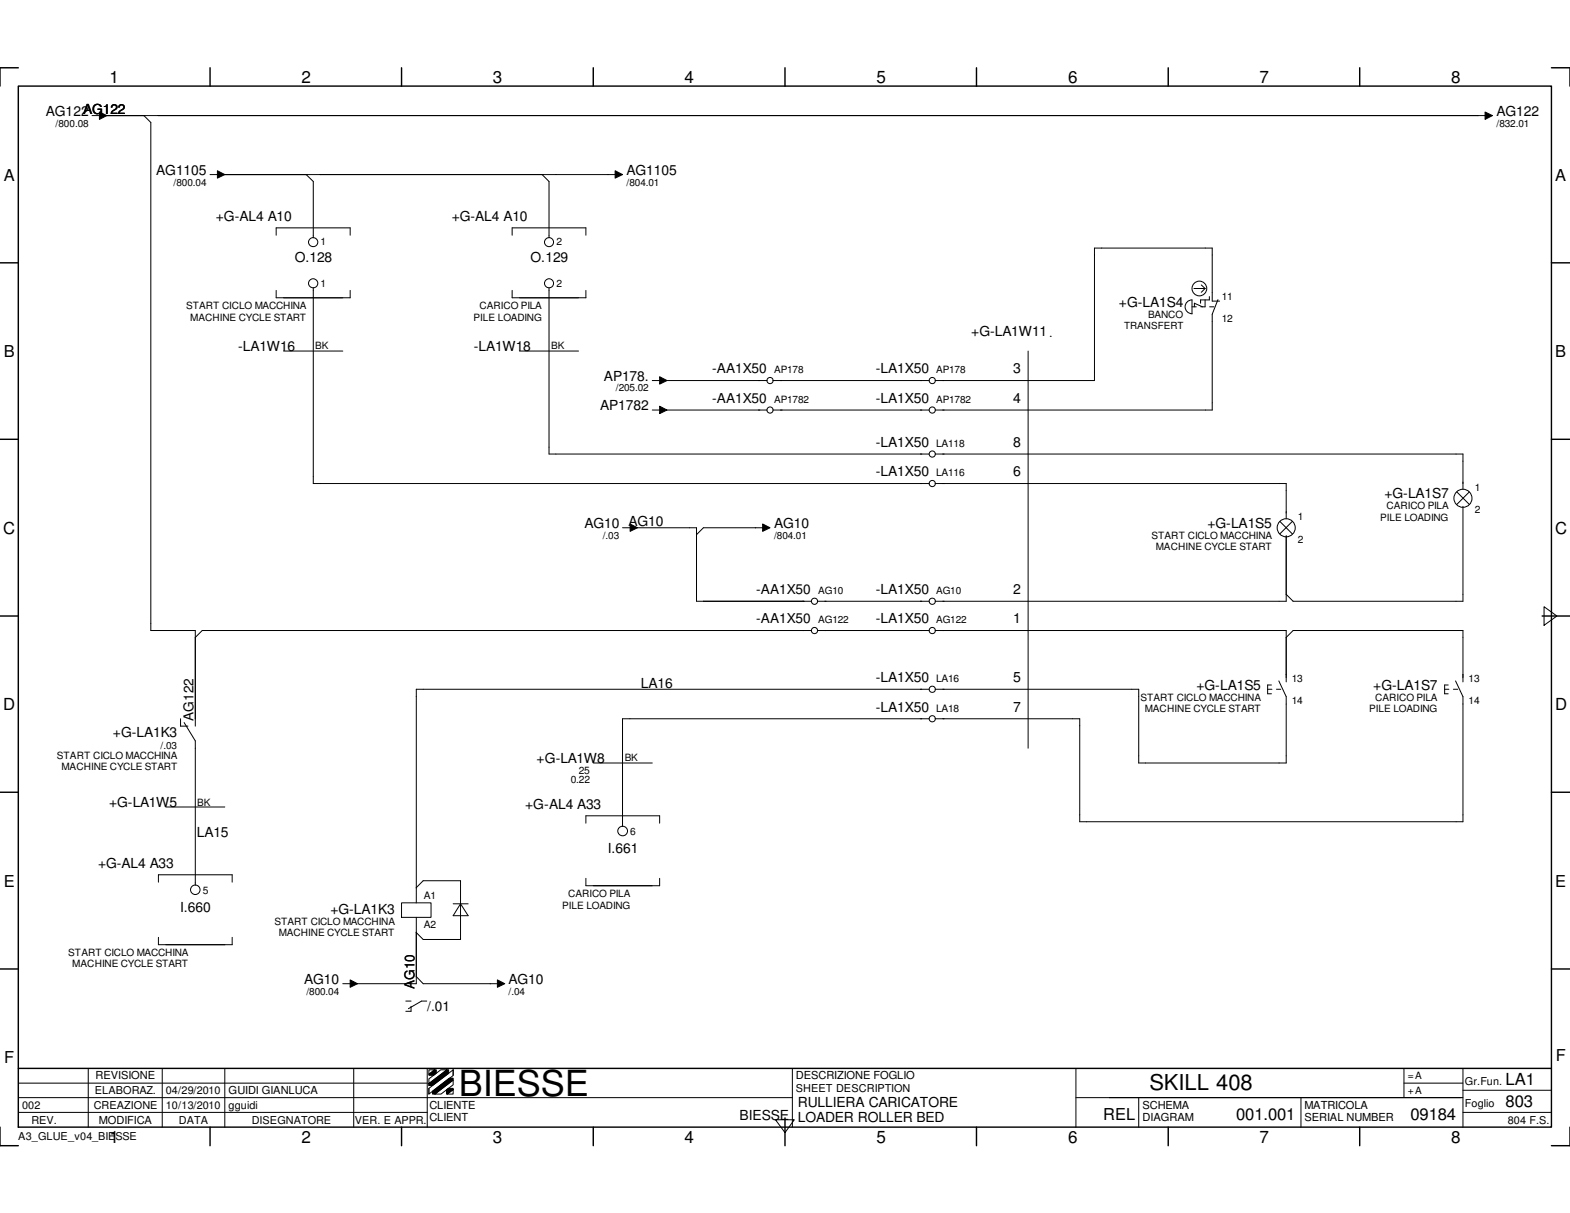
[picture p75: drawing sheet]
<svg xmlns="http://www.w3.org/2000/svg" width="279mm" height="216mm" viewBox="0 0 279 216" stroke-linecap="round" stroke-linejoin="round" font-family="sans-serif">
<defs><g id="words">
<text font-size="6.4" x="81.7" y="195.1">BIESSE</text>
<text font-size="3.9" x="204.6" y="194.1">SKILL 408</text>
<g font-size="3">
<text x="19.5" y="14.7">1</text>
<text x="53.6" y="14.7">2</text>
<text x="87.7" y="14.7">3</text>
<text x="121.8" y="14.7">4</text>
<text x="156" y="14.7">5</text>
<text x="190.1" y="14.7">6</text>
<text x="224.2" y="14.7">7</text>
<text x="258.2" y="14.7">8</text>
<text x=".6" y="95">C</text>
<text x="276.7" y="95">C</text>
<text x=".6" y="126.4">D</text>
<text x="276.7" y="126.4">D</text>
<text x="267.9" y="197">803</text>
<text x="267.9" y="193.1">LA1</text>
<text x="19.5" y="203.5">1</text>
<text x="53.6" y="203.5">2</text>
<text x="87.7" y="203.5">3</text>
<text x="121.8" y="203.5">4</text>
<text x="156" y="203.5">5</text>
<text x="190.1" y="203.5">6</text>
<text x="220" y="199.3">001.001</text>
<text x="224.2" y="203.5">7</text>
<text x="251" y="199.3">09184</text>
<text x="258.2" y="203.5">8</text>
</g>
<g font-size="2.9">
<text x=".7" y="32.1">A</text>
<text x="276.8" y="32.1">A</text>
<text x=".7" y="63.5">B</text>
<text x="276.8" y="63.5">B</text>
<text x=".7" y="157.9">E</text>
<text x="276.8" y="157.9">E</text>
<text x=".8" y="189.2">F</text>
<text x="276.9" y="188.9">F</text>
<text x="196.3" y="199.3">REL</text>
</g>
<g font-size="2.5">
<text x="8.2" y="20.6">AG122AG122</text>
<text x="266.3" y="20.6">AG122</text>
<text x="27.8" y="31.1">AG1105</text>
<text x="111.5" y="31.1">AG1105</text>
<text x="38.4" y="39.3">+G-AL4 A10</text>
<text x="80.4" y="39.3">+G-AL4 A10</text>
<text x="52.5" y="46.6">O.128</text>
<text x="94.4" y="46.6">O.129</text>
<text x="172.8" y="59.9">+G-LA1W11</text>
<text x="199.1" y="54.7">+G-LA1S4</text>
<text x="42.4" y="62.5">-LA1W16</text>
<text x="84.3" y="62.5">-LA1W18</text>
<text x="107.5" y="67.7">AP178.</text>
<text x="155.9" y="66.4">-LA1X50</text>
<text x="155.9" y="71.7">-LA1X50</text>
<text x="180.3" y="66.4">3</text>
<text x="180.3" y="71.7">4</text>
<text x="106.8" y="73">AP1782</text>
<text x="155.9" y="79.5">-LA1X50</text>
<text x="180.3" y="79.5">8</text>
<text x="155.9" y="84.8">-LA1X50</text>
<text x="180.3" y="84.8">6</text>
<text x="246.4" y="88.7">+G-LA1S7</text>
<text x="104" y="93.9">AG10 AG10</text>
<text x="137.8" y="93.9">AG10</text>
<text x="214.9" y="93.9">+G-LA1S5</text>
<text x="155.9" y="105.7">-LA1X50</text>
<text x="180.3" y="105.7">2</text>
<text x="155.9" y="111">-LA1X50</text>
<text x="180.3" y="111">1</text>
<text x="114" y="122.4">LA16</text>
<text x="155.9" y="121.4">-LA1X50</text>
<text x="180.3" y="121.4">5</text>
<text x="212.9" y="122.7">+G-LA1S5</text>
<text x="244.4" y="122.7">+G-LA1S7</text>
<text x="20.1" y="131.2">+G-LA1K3</text>
<text x="155.9" y="126.7">-LA1X50</text>
<text x="180.3" y="126.7">7</text>
<text x="95.5" y="135.8">+G-LA1W8</text>
<text x="19.4" y="143.7">+G-LA1W5</text>
<text x="35" y="148.9">LA15</text>
<text x="93.5" y="144">+G-AL4 A33</text>
<text x="17.4" y="154.5">+G-AL4 A33</text>
<text x="108.2" y="151.9">I.661</text>
<text x="32" y="162.3">I.660</text>
<text x="58.8" y="162.7">+G-LA1K3</text>
<text x="54.1" y="175.1">AG10</text>
<text x="90.5" y="175.1">AG10</text>
<text x="142" y="197">RULLIERA CARICATORE</text>
<text x="131.6" y="199.3">BIESSE</text>
<text x="142" y="199.8">LOADER ROLLER BED</text>
</g>
<g font-size="2.4">
<text x="126.7" y="66.4">-AA1X50</text>
<text x="126.7" y="71.7">-AA1X50</text>
<text x="134.6" y="105.7">-AA1X50</text>
<text x="134.6" y="111">-AA1X50</text>
<text x="34.4" y="128.3" transform="rotate(-90 34.4 128.3)">AG122</text>
<text x="73.8" y="176.1" transform="rotate(-90 73.8 176.1)">AG10</text>
<text x="76" y="180">/.01</text>
</g>
<g font-size="2">
<text x="17" y="192.1">REVISIONE</text>
<text x="40.6" y="194.7">GUIDI GIANLUCA</text>
<text x="76.4" y="197.4">CLIENTE</text>
<text x="141.6" y="192.1">DESCRIZIONE FOGLIO</text>
<text x="203.3" y="197.4">SCHEMA</text>
<text x="232.2" y="197.4">MATRICOLA</text>
<text x="17.6" y="200">MODIFICA</text>
<text x="76.4" y="199.6">CLIENT</text>
<text x="203.3" y="199.6">DIAGRAM</text>
<text x="232.2" y="199.6">SERIAL NUMBER</text>
</g>
<g font-size="1.9">
<text x="3.9" y="197.4">002</text>
<text x="16.7" y="197.4">CREAZIONE</text>
<text x="16.9" y="194.7">ELABORAZ.</text>
<text x="29.5" y="194.7">04/29/2010</text>
<text x="29.5" y="197.4">10/13/2010</text>
<text x="40.6" y="197.4">gguidi</text>
<text x="141.6" y="194.4">SHEET DESCRIPTION</text>
<text x="260.7" y="197">Foglio</text>
<text x="260.7" y="193.1">Gr.Fun.</text>
<text x="3.3" y="202.9">A3_GLUE_v04_BIESSE</text>
<text x="5.6" y="200">REV.</text>
<text x="31.8" y="200">DATA</text>
<text x="44.8" y="200">DISEGNATORE</text>
<text x="63.2" y="200">VER. E APPR.</text>
<text x="268.3" y="200">804 F.S.</text>
</g>
<g font-size="1.8">
<text x="9.9" y="22.6">/800.08</text>
<text x="266.3" y="22.6">/832.01</text>
<text x="30.9" y="33.1">/800.04</text>
<text x="111.5" y="33.1">/804.01</text>
<text x="57.1" y="43.6">1</text>
<text x="99.1" y="43.6">2</text>
<text x="57.1" y="51.1">1</text>
<text x="99.1" y="51.1">2</text>
<text x="217.4" y="53.3">11</text>
<text x="33.1" y="55.1">START CICLO MACCHINA</text>
<text x="33.9" y="57.1">MACHINE CYCLE START</text>
<text x="84.3" y="57.1">PILE LOADING</text>
<text x="85.3" y="55.1">CARICO PILA</text>
<text x="204.3" y="56.6">BANCO</text>
<text x="217.4" y="57.3">12</text>
<text x="56.1" y="62.1">BK</text>
<text x="98.1" y="62.1">BK</text>
<text x="109.6" y="69.7">/205.02</text>
<text x="137.8" y="66.4">AP178</text>
<text x="137.8" y="71.7">AP1782</text>
<text x="166.6" y="66.4">AP178</text>
<text x="166.6" y="71.7">AP1782</text>
<text x="166.6" y="79.5">LA118</text>
<text x="166.6" y="84.8">LA116</text>
<text x="262.5" y="87.4">1</text>
<text x="107.3" y="95.9">/.03</text>
<text x="137.8" y="95.9">/804.01</text>
<text x="204.9" y="95.9">START CICLO MACCHINA</text>
<text x="231" y="92.6">1</text>
<text x="245.6" y="92.7">PILE LOADING</text>
<text x="246.7" y="90.6">CARICO PILA</text>
<text x="262.5" y="91.3">2</text>
<text x="205.7" y="97.9">MACHINE CYCLE START</text>
<text x="231" y="96.6">2</text>
<text x="145.6" y="105.7">AG10</text>
<text x="166.6" y="105.7">AG10</text>
<text x="145.6" y="111">AG122</text>
<text x="166.6" y="111">AG122</text>
<text x="166.6" y="121.4">LA16</text>
<text x="202.9" y="124.7">START CICLO MACCHINA</text>
<text x="229.9" y="121.4">13</text>
<text x="229.9" y="125.3">14</text>
<text x="244.7" y="124.7">CARICO PILA</text>
<text x="261.4" y="121.4">13</text>
<text x="261.4" y="125.3">14</text>
<text x="166.6" y="126.7">LA18</text>
<text x="203.8" y="126.7">MACHINE CYCLE START</text>
<text x="243.7" y="126.7">PILE LOADING</text>
<text x="10.1" y="135">START CICLO MACCHINA</text>
<text x="10.9" y="137.1">MACHINE CYCLE START</text>
<text x="28.6" y="133.3">/.03</text>
<text x="103" y="137.8">25</text>
<text x="111.2" y="135.5">BK</text>
<text x="35.1" y="143.4">BK</text>
<text x="101.6" y="139.4">0.22</text>
<text x="112.1" y="148.6">6</text>
<text x="36.1" y="159.1">5</text>
<text x="75.4" y="160.1">A1</text>
<text x="100" y="161.8">PILE LOADING</text>
<text x="101.1" y="159.7">CARICO PILA</text>
<text x="48.9" y="164.6">START CICLO MACCHINA</text>
<text x="49.6" y="166.6">MACHINE CYCLE START</text>
<text x="75.4" y="165.2">A2</text>
<text x="12.1" y="170.2">START CICLO MACCHINA</text>
<text x="12.9" y="172.2">MACHINE CYCLE START</text>
<text x="54.5" y="177">/800.04</text>
<text x="90.5" y="177">/.04</text>
<text x="250.5" y="192.1">=A</text>
<text x="250.5" y="194.7">+A</text>
</g>
<text font-size="1.7" x="200.1" y="58.6">TRANSFERT</text>
</g></defs>
<g fill="none" stroke="#000" stroke-width=".25">
<path d="M3.3 15.3h272.8v185.3h-272.8zM3.3 12.1h-3.3v3.2M37.4 12.1v3.2M71.5 12.1v3.2M105.6 12.1v3.2M139.7 12.1v3.2M173.8 12.1v3.2M207.9 12.1v3.2M242 12.1v3.2M276.1 12.1h3.3v3.2M0 46.8h3.3M276.1 46.8h3.3"/>
<path d="M0 78.2h3.3M276.1 78.2h3.3M0 109.6h3.3M274.4 109.6h5M0 141h3.3M276.1 141h3.3M0 172.5h3.3M276.1 172.5h3.3M3.3 190.2h272.8M139.7 199v4.9M0 200.6v3.3h3.3M37.4 200.6v3.3"/>
<path d="M71.5 200.6v3.3M105.6 200.6v3.3M173.8 200.6v3.3M207.9 200.6v3.3M242 200.6v3.3M279.4 200.6v3.3h-3.3"/>
</g>
<g fill="none" stroke="#000" stroke-width=".18">
<path d="M17.7 19.9l1.3 .7-1.3 .7zM264.3 19.9l1.3 .7-1.3 .7zM16.4 20.6h1.9M18.9 20.6h246.1M25.6 20.6l1.2 1.2v90.4h8v17M37.4 31.1h1.9M38.7 30.4l1.3 .7-1.3 .6zM39.9 31.1h70.3M54.5 31.1l1.3 1.2v10M96.5 31.1l1.2 1.2v10M109.5 30.4l1.3 .7-1.3 .6zM49.1 41.9v-1.3h13.2v1.3"/>
<path d="M49.1 51.7v1.3h13.2v-1.3M55.8 51.2v34.9h109.6M91.1 41.9v-1.3h13.2v1.3M91.1 51.7v1.3h13.2v-1.3M97.7 51.2v29.6h67.7M186.9 59.9h.1M212.1 55.8a1.23 1.23 0 0 1-1.2-1.2 1.23 1.23 0 0 1 1.2-1.2v2.5M212.5 51.4h2M212.6 54.6v-.6l1.4 .6M213.8 50.7l.7 .7M214.5 53.4v1.2M214.5 51.4l-.7 .6"/>
<path d="M215.2 52.8v.6h-1.5v.6M216.7 53.3l-1 2.6v17.1h-49.3M217 53.6h-1.3v-9.4h-20.9v23.5h-28.4M50.5 62.5h10.5M92.5 62.5h10.5M116.1 73h2M116.1 67.7h2M117.4 67.1l1.3 .6-1.3 .7zM117.4 72.3l1.3 .7-1.3 .6zM118.6 73h17.9M118.6 67.7h17.9M137.5 73h27.9"/>
<path d="M137.5 67.7h27.9M183 62.5v70.7M110.8 93.9h2M112.1 93.3l1.4 .6-1.4 .7zM113.4 93.9h10.6v13.1h20.4M135.7 93.3l1.3 .6-1.3 .7zM136.4 93.9h-11.2l-1.2 1.3M166.4 80.8h93.9v6.3M166.4 86.1h62.5v6.2M227.8 92.8l2.2 2.2M228.9 95.4v11.6h-62.5M230 92.8l-2.2 2.2"/>
<path d="M259.2 87.5l2.3 2.3M260.3 90.1v16.9h-30.2l-1.2-1.2M261.5 87.5l-2.3 2.3M144.4 112.2h-108.4l-1.2 1.3M145.5 112.2h19.9M145.5 107h19.9M166.4 112.2h62.5v9.2M228.9 113.5l1.2-1.3h30.2v9.2M274.8 108l2.3 1.6-2.3 1.7zM32.1 127.9v1.3h1.3M32.8 128.6l2 3.3v25.7M105.6 135.8h10.5"/>
<path d="M165.4 122.7h-91.3v38M165.4 127.9h-54.6v19.2M226.3 121.9h-.7v1.6h.7M227.6 121.2l1.3 2.8v11.8h-26.3v-13.1h-36.2M257.7 121.9h-.6v1.6h.6M259 121.2l1.3 2.8v22.3h-68.1v-18.4h-25.8M28.2 157v-1.3h13.1v1.3M29.5 143.6h10.5M74.1 158l1.2-1.2h6.7v10.4h-6.7l-1.2-1.2M104.3 146.5v-1.3h13.1v1.3M104.3 156.3v1.3h13.1v-1.3M28.2 166.8v1.3h13.1v-1.3"/>
<path d="M61 175.1h1.9M62.3 174.4l1.3 .7-1.3 .6zM71.5 160.7h5.2v2.6h-5.2zM72.2 178.2h1M73.2 179.1v.9h-1M74.1 163.3v11.8h-10.6M74.1 173.8l1.2 1.3h13.9M75.9 178.2h-.9l-2.3 1.3M80.6 160.9h2.7M82 160.9l1.3 2.1h-2.7zM88.5 174.4l1.3 .7-1.3 .6zM3.3 195.4h137.7"/>
<path d="M3.3 198h72.7M3.3 192.8h72.7M15.7 190.2v10.4M28.9 190.2v10.4M40 190.2v10.4M62.9 190.2v10.4M76 190.2v10.4M76.3 192.9l3.2-2.5h.3v.7l-2.8 2.1h-.7zM76.3 191.2l1-.8h.3v.6l-.4 .4h-.9zM76.3 193.7l4.3-3.3v1l-4.3 3.3zM76.3 192l2.1-1.6h1.1l-3.2 2.5zM76.3 190.4h1l-1 .8z"/>
<path d="M76.3 192.9v.4M76.3 193.7v1M77 194.2l3-2.3h.6v.3l-3.2 2.5h-.4zM77.4 194.7l3.2-2.5v.9l-2.1 1.6zM79.5 194l.3-.3h.8v.2l-1 .8h-.1zM79.6 194.7l1-.8v.8zM80.6 190.4v1M138 199.3h3.4l-1.7 2.3zM141 190.2v10.4M191.5 195.4h68.8M191.5 190.2v10.4M202.6 195.4v5.2"/>
<path d="M231.5 195.4v5.2M249.9 192.8h10.4M249.9 190.2v5.2M260.3 190.2v10.4M260.3 198h15.8M260.3 194.1h15.8"/>
<circle cx="55.7" cy="50.4" r=".82"/>
<circle cx="55.7" cy="43.1" r=".82"/>
<circle cx="97.7" cy="50.4" r=".8"/>
<circle cx="97.7" cy="43.1" r=".8"/>
<circle cx="213.4" cy="51.3" r="1.31"/>
<circle cx="137" cy="67.7" r=".55"/>
<circle cx="137" cy="73" r=".55"/>
<circle cx="165.9" cy="67.7" r=".55"/>
<circle cx="165.9" cy="73" r=".55"/>
<circle cx="165.9" cy="80.8" r=".55"/>
<circle cx="165.9" cy="86.1" r=".55"/>
<circle cx="228.9" cy="93.9" r="1.61"/>
<circle cx="260.3" cy="88.7" r="1.61"/>
<circle cx="144.9" cy="112.2" r=".55"/>
<circle cx="144.9" cy="107" r=".55"/>
<circle cx="165.9" cy="112.2" r=".55"/>
<circle cx="165.9" cy="107" r=".55"/>
<circle cx="165.9" cy="122.7" r=".55"/>
<circle cx="165.9" cy="127.9" r=".55"/>
<circle cx="34.8" cy="158.4" r=".85"/>
<circle cx="110.8" cy="147.9" r=".86"/>
</g>
<g fill="#000">
<path d="M17.7 19.9l1.3 .7-1.3 .7zM264.3 19.9l1.3 .7-1.3 .7zM38.7 30.4l1.3 .7-1.3 .6zM109.5 30.4l1.3 .7-1.3 .6zM117.4 67.1l1.3 .6-1.3 .7zM117.4 72.3l1.3 .7-1.3 .6zM112.1 93.3l1.4 .6-1.4 .7zM135.7 93.3l1.3 .6-1.3 .7zM62.3 174.4l1.3 .7-1.3 .6zM88.5 174.4l1.3 .7-1.3 .6z"/>
<path d="M76.3 191.2l1-.8h.3v.6l-.4 .4h-.9z" fill-rule="evenodd"/>
<path d="M77 194.2l3-2.3h.6v.3l-3.2 2.5h-.4z" fill-rule="evenodd"/>
<path d="M76.3 192.9l3.2-2.5h.3v.7l-2.8 2.1h-.7z" fill-rule="evenodd"/>
<path d="M79.5 194l.3-.3h.8v.2l-1 .8h-.1z" fill-rule="evenodd"/>
</g>
<path d="M212.1 54.6h4.1M225.6 122.7h2.7M257.1 122.7h2.7" fill="none" stroke="#000" stroke-width=".18" stroke-dasharray=".8 .8"/>
<use href="#words"/>
</svg>
